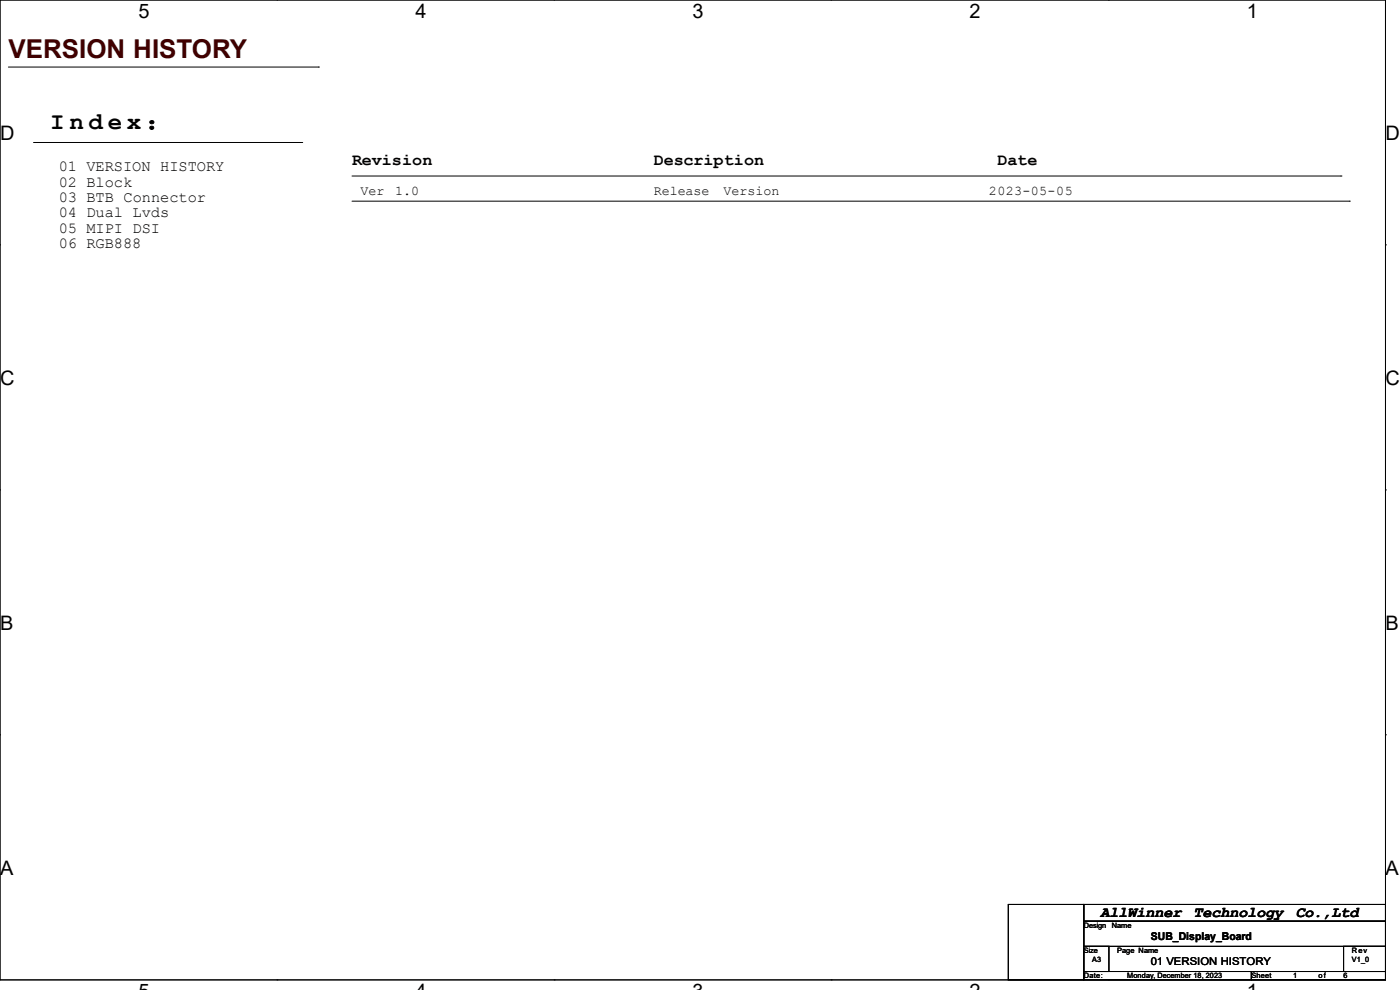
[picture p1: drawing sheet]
<svg xmlns="http://www.w3.org/2000/svg" width="297mm" height="210mm" viewBox="0 0 297 210" stroke-linecap="round" stroke-linejoin="round" font-family="sans-serif">
<defs><g id="words">
<text font-size="5.5" fill="#400000" x="1.8" y="12.2">VERSION HISTORY</text>
<text font-size="5.1" x="10.7" y="27.4">I n d e x ：</text>
<g font-size="4.2">
<text x="29.4" y="3.8">5</text>
<text x="88.1" y="3.8">4</text>
<text x="146.9" y="3.8">3</text>
<text x="205.7" y="3.8">2</text>
<text x="264.5" y="3.8">1</text>
<text x="0" y="29.8">D</text>
<text x="293.9" y="29.8">D</text>
<text x="0" y="81.7">C</text>
<text x="293.9" y="81.7">C</text>
<text x="0" y="133.7">B</text>
<text x="293.9" y="133.7">B</text>
<text x="0" y="185.6">A</text>
<text x="293.9" y="185.6">A</text>
</g>
<g font-size="3.6">
<text x="74.7" y="34.9">Revision</text>
<text x="138.7" y="34.9">Description</text>
<text x="211.6" y="34.9">Date</text>
</g>
<g font-size="3.3">
<text x="12.4" y="36.3">01 VERSION HISTORY</text>
<text x="12.4" y="39.6">02 Block</text>
<text x="12.4" y="42.8">03 BTB Connector</text>
<text x="12.4" y="46.1">04 Dual Lvds</text>
<text x="12.4" y="49.4">05 MIPI DSI</text>
<text x="12.4" y="52.6">06 RGB888</text>
</g>
<g font-size="3.2">
<text x="233.5" y="194.5">AllWinner</text>
<text x="253.2" y="194.5">Technology</text>
<text x="274.9" y="194.5">Co.,Ltd</text>
</g>
<g font-size="2.8">
<text x="76.5" y="41.4">Ver</text>
<text x="83.8" y="41.4">1.0</text>
<text x="138.7" y="41.4">Release</text>
<text x="153.5" y="41.4">Version</text>
<text x="209.8" y="41.4">2023-05-05</text>
</g>
<g font-size="2.3">
<text x="244.1" y="199.3">SUB_Display_Board</text>
<text x="244.1" y="204.6">01 VERSION HISTORY</text>
</g>
<g font-size="1.6">
<text x="229.9" y="196.8">Design</text>
<text x="235.9" y="196.8">Name</text>
<text x="229.9" y="202.2">Size</text>
<text x="231.7" y="204">A3</text>
<text x="237" y="202.2">Page Name</text>
<text x="286.8" y="202.2">Rev</text>
<text x="286.8" y="204">V1_0</text>
<text x="229.9" y="207.5">Date:</text>
<text x="239.1" y="207.5">Monday, December 18, 2023</text>
<text x="265.5" y="207.5">Sheet</text>
<text x="274.4" y="207.5">1</text>
<text x="279.7" y="207.5">o f</text>
<text x="285" y="207.5">6</text>
</g>
</g></defs>
<g fill="none" stroke="#000" stroke-width=".21">
<path d="M0 0h293.9v207.9h-293.9zM1.8 14.2h65.8M58.8 0h.1M67.6 14.2h.1M117.6 0h.1M176.3 0h.1M235.1 0h.1M7.1 30.2h56.9M64 30.2h.1M74.7 37.3h209.8M284.5 37.3h.1M0 51.9h.1"/>
<path d="M74.7 42.7h211.6M286.3 42.7h.1M293.9 51.9h.1M0 103.9h.1M293.9 103.9h.1M0 155.9h.1M293.9 155.9h.1M213.9 191.9h16v16h-16zM229.9 191.9h64v3.5h-64zM229.9 195.4h64v5.3h-64zM58.8 207.9h.1M117.6 207.9h.1"/>
<path d="M176.3 207.9h.1M229.9 200.7h5.3v5.4h-5.3zM229.9 206.1h35.6v1.8h-35.6zM235.1 207.9h.1M265.5 206.1h28.4v1.8h-28.4zM285 200.7h8.9v5.4h-8.9z"/>
</g>
<use href="#words"/>
</svg>
